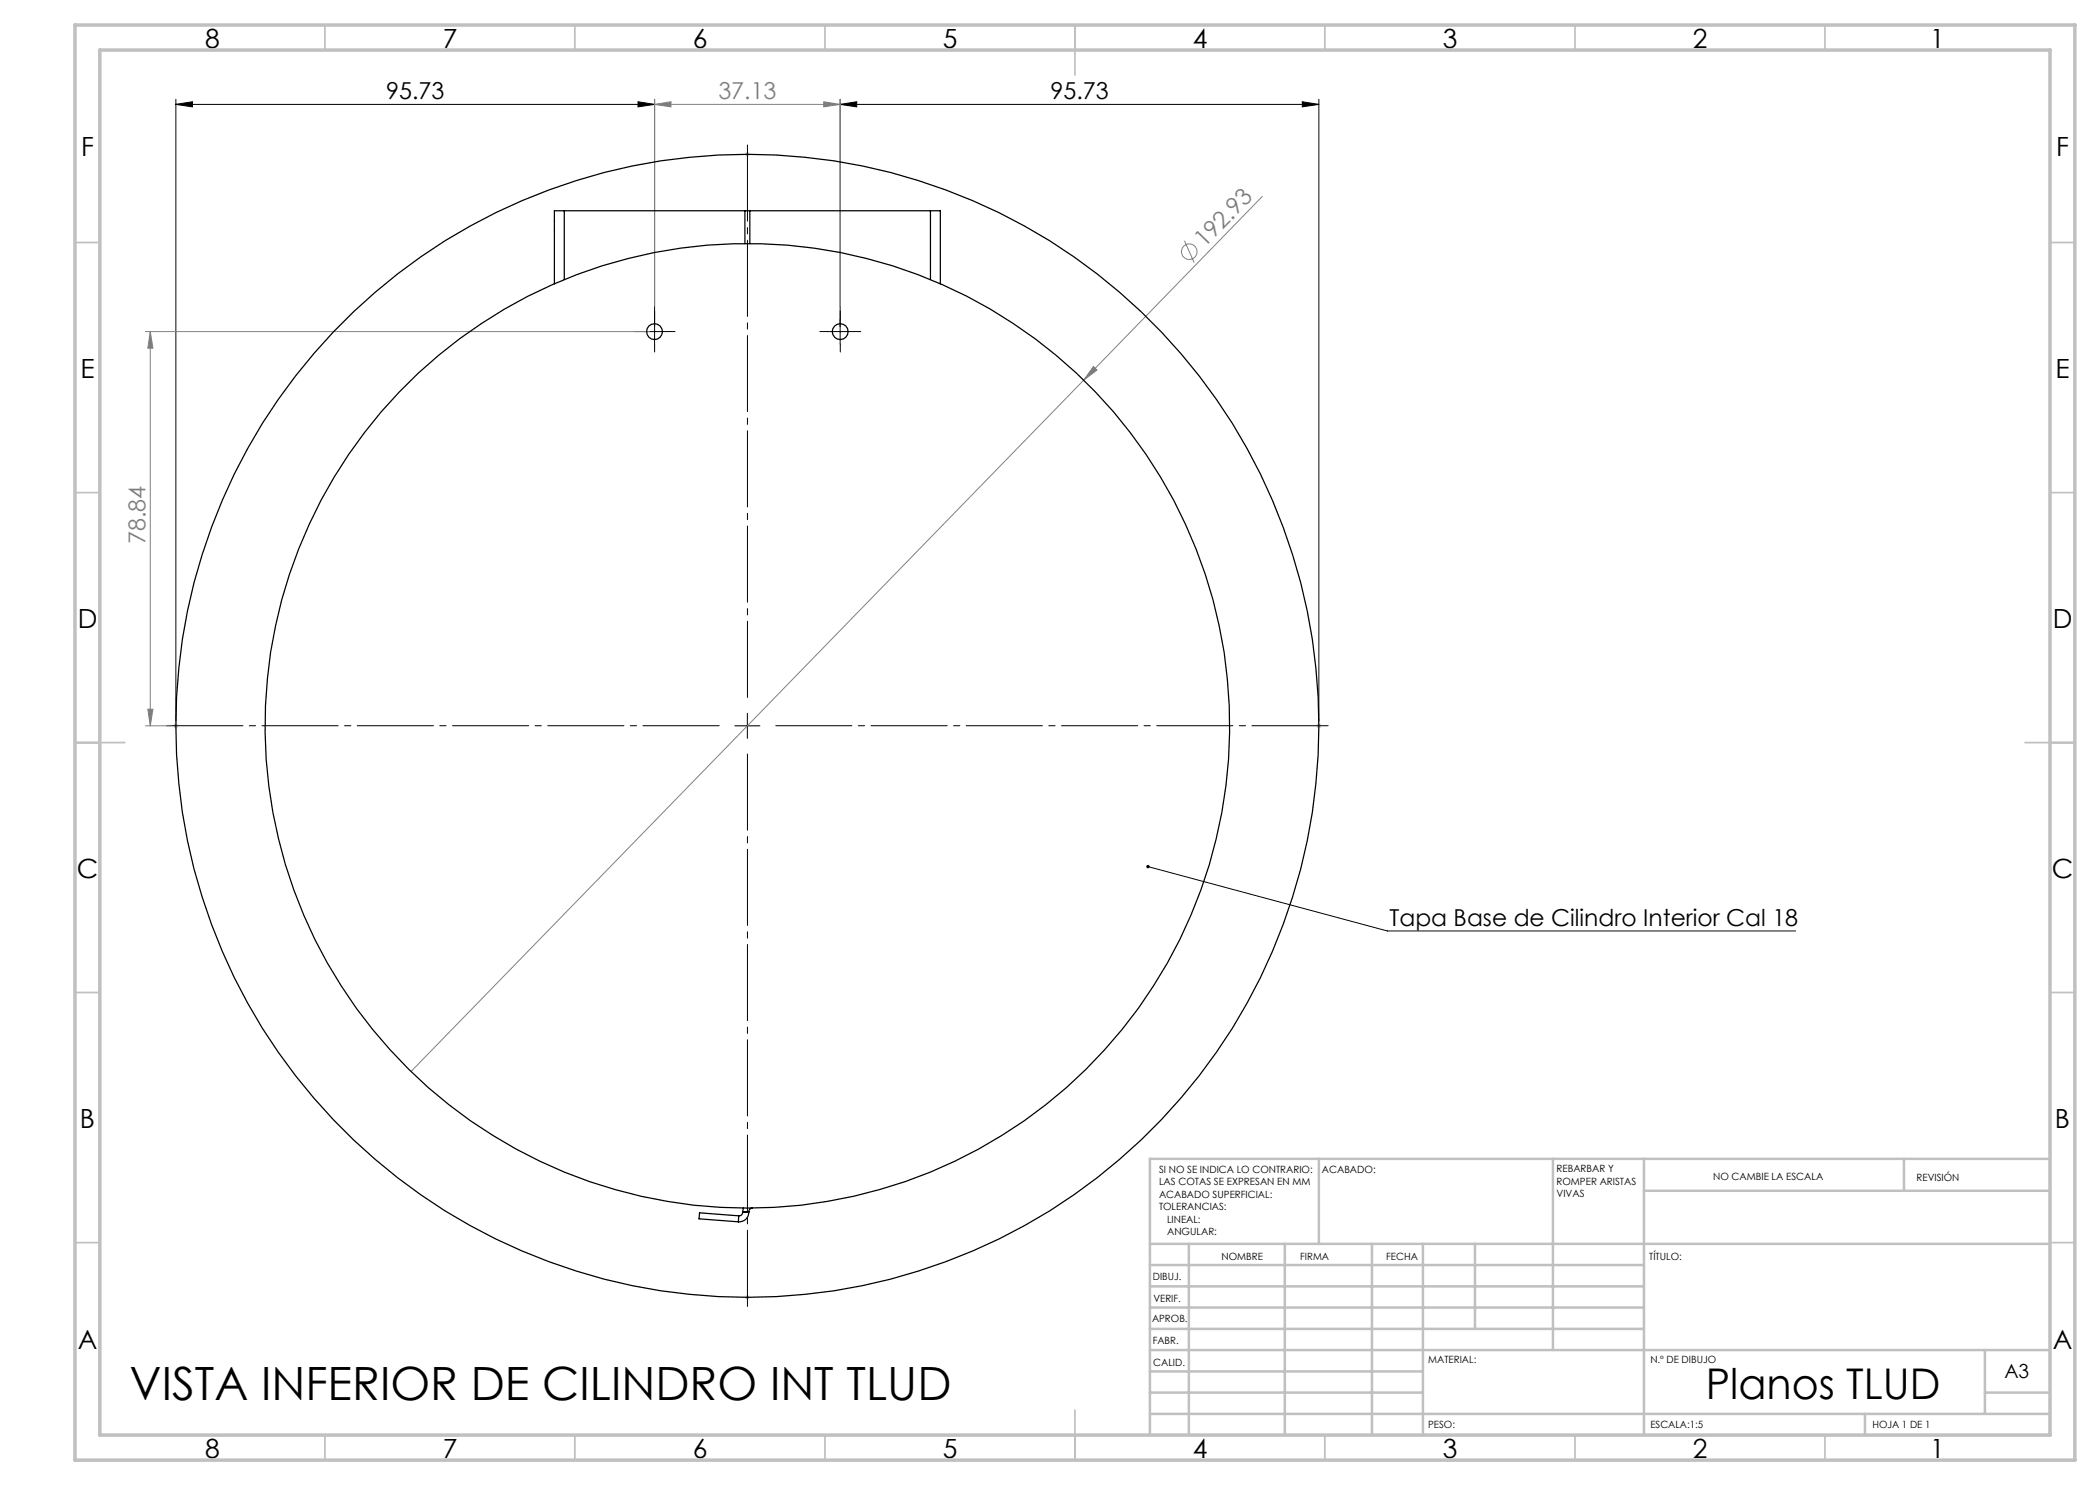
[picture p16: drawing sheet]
<svg xmlns="http://www.w3.org/2000/svg" width="420mm" height="297mm" viewBox="0 0 420 297" stroke-linecap="round" stroke-linejoin="round" font-family="sans-serif">
<defs><g id="words">
<text font-size="9.2" x="25.9" y="280">VISTA INFERIOR DE CILINDRO INT TLUD</text>
<text font-size="8.5" x="341.2" y="279.7">Planos TLUD</text>
<g font-size="5.3">
<text x="41" y="9.5">8</text>
<text x="88.5" y="9.5">7</text>
<text x="138.5" y="9.5">6</text>
<text x="188.5" y="9.5">5</text>
<text x="238.5" y="9.5">4</text>
<text x="288.5" y="9.5">3</text>
<text x="338.5" y="9.5">2</text>
<text x="386" y="9.5">1</text>
<text x="16.2" y="31.2">F</text>
<text x="411.2" y="31.2">F</text>
<text x="16.1" y="75.5">E</text>
<text x="411.1" y="75.5">E</text>
<text x="15.5" y="125.5">D</text>
<text x="410.5" y="125.5">D</text>
<text x="15.4" y="175.5">C</text>
<text x="410.4" y="175.5">C</text>
<text x="16" y="225.5">B</text>
<text x="411" y="225.5">B</text>
<text x="15.5" y="269.7">A</text>
<text x="410.5" y="269.7">A</text>
<text x="41" y="291.5">8</text>
<text x="88.5" y="291.5">7</text>
<text x="138.5" y="291.5">6</text>
<text x="188.5" y="291.5">5</text>
<text x="238.5" y="291.5">4</text>
<text x="288.5" y="291.5">3</text>
<text x="338.5" y="291.5">2</text>
<text x="386" y="291.5">1</text>
</g>
<g font-size="4.7">
<text x="77.2" y="19.8">95.73</text>
<text x="210.1" y="19.8">95.73</text>
<text x="277.9" y="185.1">Tapa Base de Cilindro Interior Cal 18</text>
</g>
<g font-size="4.7" fill="#808080">
<text x="143.7" y="19.8">37.13</text>
<text x="240.9" y="49.7" transform="rotate(-46 240.9 49.7)">192.93</text>
<text x="29.1" y="108.8" transform="rotate(-90 29.1 108.8)">78.84</text>
</g>
<text font-size="3.9" x="400.9" y="275.5">A3</text>
<g font-size="2">
<text x="231.8" y="234.6">SI NO SE INDICA LO CONTRARIO:</text>
<text x="231.8" y="237.1">LAS COTAS SE EXPRESAN EN MM</text>
<text x="231.8" y="239.6">ACABADO SUPERFICIAL:</text>
<text x="264.4" y="234.6">ACABADO:</text>
<text x="311.3" y="234.5">REBARBAR Y</text>
<text x="311.3" y="237">ROMPER ARISTAS</text>
<text x="311.3" y="239.5">VIVAS</text>
<text x="342.6" y="236">NO CAMBIE LA ESCALA</text>
<text x="383.3" y="236.2">REVISIÓN</text>
<text x="231.8" y="242.1">TOLERANCIAS:</text>
<text x="233.4" y="244.6">LINEAL:</text>
<text x="233.4" y="247.1">ANGULAR:</text>
<text x="244.3" y="252">NOMBRE</text>
<text x="260" y="251.9">FIRMA</text>
<text x="277.2" y="251.9">FECHA</text>
<text x="329.9" y="251.9">TÍTULO:</text>
<text x="230.6" y="256.1">DIBUJ.</text>
<text x="230.7" y="260.3">VERIF.</text>
<text x="230.4" y="264.4">APROB.</text>
<text x="230.5" y="268.8">FABR.</text>
<text x="230.7" y="273.1">CALID.</text>
<text x="285.6" y="272.5">MATERIAL:</text>
<text x="330.1" y="272.5">N.º DE DIBUJO</text>
<text x="285.6" y="285.5">PESO:</text>
<text x="330.1" y="285.6">ESCALA:1:5</text>
<text x="374.5" y="285.6">HOJA 1 DE 1</text>
</g>
</g></defs>
<g fill="none" stroke="#808080" stroke-width=".2">
<path d="M130.9 19.9v41.3M168 19.9v41.3M130.9 20.9l3.3-.5v1zM130.9 20.9h37.1M164.7 20.4l3.3 .5-3.3 .5zM252.4 39.3l-35.7 36.7M236.9 48.2l1.9 4.3M29.1 66.3h100.8M30.1 66.3l.5 3.3h-1zM30.1 66.3v78.9M216.7 76l-134.5 138.3M218.7 73.3l.7 .7-2.7 2z"/>
<path d="M29.1 145.2h5.1M29.6 141.8h1l-.5 3.4z"/>
<circle cx="237.9" cy="50.3" r="1.55"/>
</g>
<g fill="none" stroke="#000" stroke-width=".2">
<path d="M35.2 19.9v124.3M130.9 19.9v48.9M168 19.9v48.9M263.8 19.9v124.3M35.2 20.9l3.3-.5v1zM35.2 20.9h95.7M127.6 20.4l3.3 .5-3.3 .5zM168 20.9l3.3-.5v1zM168 20.9h95.8M260.5 20.4l3.3 .5-3.3 .5zM128.4 66.3h5M165.5 66.3h5"/>
<path d="M147 145.2h5M149.5 142.7v5M229.6 173.3l47.9 12.9h81.6"/>
</g>
<g fill="none" stroke="#c0c0c0" stroke-width=".2">
<path d="M149 30.9h1M149.1 30.5l.7 .7M149.5 30.4v1M149.8 30.5l-.7 .7M34.7 145.2h1M34.8 144.8l.7 .7M35.2 144.7v1M35.5 144.8l-.7 .7M263.3 145.2h1M263.4 144.8l.7 .7M263.8 144.7v1M264.1 144.8l-.7 .7"/>
<path d="M149 259.5h1M149.1 259.1l.7 .7M149.5 259v1M149.8 259.1l-.7 .7"/>
</g>
<path d="M128.4 66.3h-1.6M130.9 63.8v-1.6M130.9 68.8v1.6M133.4 66.3h1.6M165.6 66.3h-1.6M168.1 63.8v-1.6M168.1 68.8v1.6M170.6 66.3h1.5" fill="none" stroke="#000" stroke-width=".2" stroke-dasharray="15.2 1.3 1.3 1.3"/>
<path d="M144.5 145.1h-111.8M149.5 140.1v-111.8M149.5 150.1v111.8M154.5 145.1h111.8" fill="none" stroke="#000" stroke-width=".2" stroke-dasharray="15.2 1.3 1.3 1.3" stroke-dashoffset="-.7"/>
<g fill="none" stroke="#c0c0c0" stroke-width=".35">
<path d="M65 5v5M115 5v5M165 5v5M215 5v10M265 5v5M315 5v5M365 5v5M15 48.5h5M410 48.5h5M15 98.5h5M410 98.5h5M15 148.5h10"/>
<path d="M405 148.5h10M15 198.5h5M410 198.5h5M15 248.5h5M410 248.5h5M65 287v5M115 287v5M165 287v5M215 282v10M265 287v5M315 287v5M365 287v5"/>
</g>
<g fill="none" stroke="#c0c0c0" stroke-width=".5">
<path d="M263.8 231.8v17M310.6 231.8v38.2M328.8 231.8v55.2M328.8 238.2h81.2M380.8 231.8v6.4M410 231.8h-180v55.2M230 248.8h180M230 257.3h98.8M230 253h98.8M237.8 248.8v38.2M257 248.8v38.2M274.4 248.8v38.2"/>
<path d="M284.6 248.8v38.2M295 248.8v17M230 265.8h98.8M230 261.5h98.8M230 278.5h54.6M230 274.3h54.6M230 270h180M397 278.5h13M397 270v12.8M230 282.8h180M373 282.8v4.2"/>
</g>
<path d="M15 5h400v287h-400zM20 10h390v277h-390z" fill="none" stroke="#c0c0c0" stroke-width=".7"/>
<g fill="#000">
<path d="M229.3 173.1a.34 .34 0 0 1 .6 0 .34 .34 0 0 1-.2 .5 .34 .34 0 0 1-.4-.4l.3 .1-.3-.1z"/>
<path d="M35.2 20.9l3.3-.5v1zM127.6 20.4l3.3 .5-3.3 .5z"/>
<path d="M260.5 20.4l3.3 .5-3.3 .5zM168 20.9l3.3-.5v1z"/>
</g>
<g fill="#808080">
<path d="M218.7 73.3l.7 .7-2.7 2z"/>
<path d="M29.6 141.8h1l-.5 3.4zM30.1 66.3l.5 3.3h-1z"/>
<path d="M130.9 20.9l3.3-.5v1zM164.7 20.4l3.3 .5-3.3 .5z"/>
</g>
<g fill="none" stroke="#000" stroke-width=".25">
<path d="M112.9 42.2h-2v14.6M112.9 42.2h73.2M112.9 42.2v13.7M149 42.2v6.5M150 42.2v6.5M186.1 42.2h2v14.6M186.1 42.2v13.7M147.7 243.2v1.2M147.7 243.2l-7.8-.6-.1 1.2 7.9 .6M148.6 242.4a.73 .73 0 0 1-.9 .8M148.6 242.4h1.2M148.6 242.4h.1"/>
<path d="M148.7 241.6l-.1 .8M149.8 242.4a1.88 1.88 0 0 1-2.1 2M149.8 242.4h-1.2M149.8 242.4h.1M150.5 241.6a.79 .79 0 0 0-.7 .8"/>
<circle cx="130.9" cy="66.3" r="1.58"/>
<circle cx="168" cy="66.3" r="1.58"/>
<circle cx="149.5" cy="145.2" r="114.3"/>
<circle cx="149.5" cy="145.2" r="96.5"/>
</g>
<use href="#words"/>
</svg>
